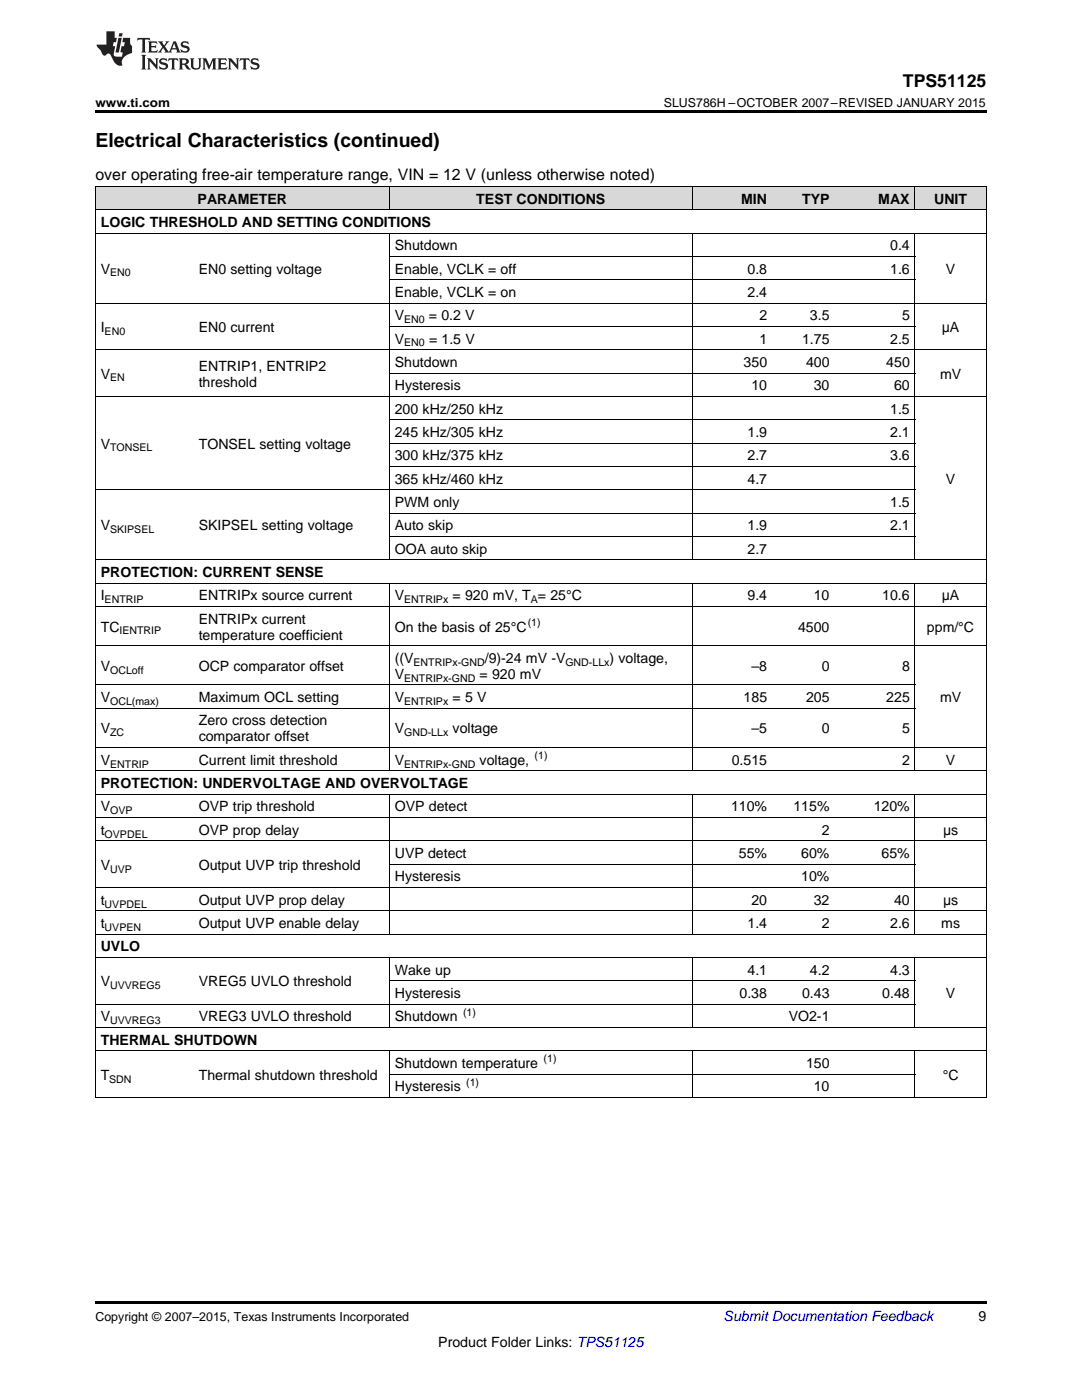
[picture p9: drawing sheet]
<svg xmlns="http://www.w3.org/2000/svg" width="216mm" height="279mm" viewBox="0 0 216 279" stroke-linecap="round" stroke-linejoin="round" font-family="sans-serif">
<defs><g id="words">
<text font-size="3.9" x="19" y="29.3">Electrical Characteristics (continued)</text>
<text font-size="3.5" x="180.2" y="17.3">TPS51125</text>
<text font-size="3.2" x="19" y="36">over operating free-air temperature range, VIN = 12 V (unless otherwise noted)</text>
<g font-size="2.8">
<text x="39.4" y="40.6">PARAMETER</text>
<text x="95" y="40.6">TEST CONDITIONS</text>
<text x="147.9" y="40.6">MIN</text>
<text x="160.1" y="40.6">TYP</text>
<text x="175.3" y="40.6">MAX</text>
<text x="186.4" y="40.6">UNIT</text>
<text x="20.1" y="45.3">LOGIC THRESHOLD AND SETTING CONDITIONS</text>
<text x="78.8" y="50">Shutdown</text>
<text x="177.6" y="50">0.4</text>
<text x="20.1" y="54.6">V</text>
<text x="39.7" y="54.6">EN0 setting voltage</text>
<text x="78.8" y="54.6">Enable, VCLK = off</text>
<text x="78.8" y="59.3">Enable, VCLK = on</text>
<text x="149.2" y="54.6">0.8</text>
<text x="149.2" y="59.3">2.4</text>
<text x="177.6" y="54.6">1.6</text>
<text x="188.7" y="54.6">V</text>
<text x="78.8" y="63.9">V</text>
<text x="85.6" y="63.9">= 0.2 V</text>
<text x="151.5" y="63.9">2</text>
<text x="161.6" y="63.9">3.5</text>
<text x="180" y="63.9">5</text>
<text x="20.1" y="66.3">I</text>
<text x="39.7" y="66.3">EN0 current</text>
<text x="78.8" y="68.6">V</text>
<text x="85.6" y="68.6">= 1.5 V</text>
<text x="151.5" y="68.6">1</text>
<text x="160.1" y="68.6">1.75</text>
<text x="177.6" y="68.6">2.5</text>
<text x="187.9" y="66.3">μA</text>
<text x="20.1" y="75.6">V</text>
<text x="39.7" y="74">ENTRIP1, ENTRIP2</text>
<text x="39.7" y="77.2">threshold</text>
<text x="78.8" y="73.2">Shutdown</text>
<text x="78.8" y="77.9">Hysteresis</text>
<text x="148.4" y="73.2">350</text>
<text x="149.9" y="77.9">10</text>
<text x="160.8" y="73.2">400</text>
<text x="162.4" y="77.9">30</text>
<text x="176.8" y="73.2">450</text>
<text x="178.4" y="77.9">60</text>
<text x="187.6" y="75.6">mV</text>
<text x="78.8" y="82.5">200 kHz/250 kHz</text>
<text x="177.6" y="82.5">1.5</text>
<text x="20.1" y="89.5">V</text>
<text x="39.7" y="89.5">TONSEL setting voltage</text>
<text x="78.8" y="87.2">245 kHz/305 kHz</text>
<text x="149.2" y="87.2">1.9</text>
<text x="177.6" y="87.2">2.1</text>
<text x="78.8" y="91.9">300 kHz/375 kHz</text>
<text x="149.2" y="91.9">2.7</text>
<text x="177.6" y="91.9">3.6</text>
<text x="78.8" y="96.5">365 kHz/460 kHz</text>
<text x="78.8" y="101.2">PWM only</text>
<text x="149.2" y="96.5">4.7</text>
<text x="177.6" y="101.2">1.5</text>
<text x="188.7" y="96.5">V</text>
<text x="20.1" y="105.8">V</text>
<text x="39.7" y="105.8">SKIPSEL setting voltage</text>
<text x="78.8" y="105.8">Auto skip</text>
<text x="149.2" y="105.8">1.9</text>
<text x="177.6" y="105.8">2.1</text>
<text x="78.8" y="110.5">OOA auto skip</text>
<text x="149.2" y="110.5">2.7</text>
<text x="20.1" y="115.1">PROTECTION: CURRENT SENSE</text>
<text x="20.1" y="119.8">I</text>
<text x="39.7" y="119.8">ENTRIPx source current</text>
<text x="78.8" y="119.8">V</text>
<text x="90.3" y="119.8">= 920 mV, T = 25°C</text>
<text x="149.2" y="119.8">9.4</text>
<text x="162.4" y="119.8">10</text>
<text x="176" y="119.8">10.6</text>
<text x="187.9" y="119.8">μA</text>
<text x="39.7" y="124.5">ENTRIPx current</text>
<text x="20.1" y="126">TC</text>
<text x="39.7" y="127.6">temperature coefficient</text>
<text x="78.8" y="126">On the basis of 25°C</text>
<text x="159.2" y="126">4500</text>
<text x="185" y="126">ppm/°C</text>
<text x="20.1" y="133.9">V</text>
<text x="39.7" y="133.9">OCP comparator offset</text>
<text x="78.8" y="132.3">((V</text>
<text x="78.8" y="135.5">V</text>
<text x="95.7" y="135.5">= 920 mV</text>
<text x="96.7" y="132.3">/9)-24 mV -V</text>
<text x="121.6" y="132.3">) voltage,</text>
<text x="149.9" y="133.9">–8</text>
<text x="164" y="133.9">0</text>
<text x="180" y="133.9">8</text>
<text x="20.1" y="140.1">V</text>
<text x="39.7" y="140.1">Maximum OCL setting</text>
<text x="78.8" y="140.1">V</text>
<text x="90.3" y="140.1">= 5 V</text>
<text x="148.4" y="140.1">185</text>
<text x="160.8" y="140.1">205</text>
<text x="176.8" y="140.1">225</text>
<text x="187.6" y="140.1">mV</text>
<text x="20.1" y="146.4">V</text>
<text x="39.7" y="144.8">Zero cross detection</text>
<text x="39.7" y="148">comparator offset</text>
<text x="78.8" y="146.4">V</text>
<text x="90.3" y="146.4">voltage</text>
<text x="149.9" y="146.4">–5</text>
<text x="164" y="146.4">0</text>
<text x="180" y="146.4">5</text>
<text x="20.1" y="152.6">V</text>
<text x="39.7" y="152.6">Current limit threshold</text>
<text x="78.8" y="152.6">V</text>
<text x="95.7" y="152.6">voltage,</text>
<text x="146" y="152.6">0.515</text>
<text x="180" y="152.6">2</text>
<text x="188.7" y="152.6">V</text>
<text x="20.1" y="157.3">PROTECTION: UNDERVOLTAGE AND OVERVOLTAGE</text>
<text x="20.1" y="161.9">V</text>
<text x="39.7" y="161.9">OVP trip threshold</text>
<text x="78.8" y="161.9">OVP detect</text>
<text x="145.9" y="161.9">110%</text>
<text x="158.3" y="161.9">115%</text>
<text x="174.3" y="161.9">120%</text>
<text x="20.1" y="166.6">t</text>
<text x="39.7" y="166.6">OVP prop delay</text>
<text x="164" y="166.6">2</text>
<text x="188.2" y="166.6">μs</text>
<text x="20.1" y="173.6">V</text>
<text x="39.7" y="173.6">Output UVP trip threshold</text>
<text x="78.8" y="171.2">UVP detect</text>
<text x="147.4" y="171.2">55%</text>
<text x="159.9" y="171.2">60%</text>
<text x="175.9" y="171.2">65%</text>
<text x="78.8" y="175.9">Hysteresis</text>
<text x="159.9" y="175.9">10%</text>
<text x="20.1" y="180.6">t</text>
<text x="20.1" y="185.2">t</text>
<text x="39.7" y="180.6">Output UVP prop delay</text>
<text x="39.7" y="185.2">Output UVP enable delay</text>
<text x="149.2" y="185.2">1.4</text>
<text x="149.9" y="180.6">20</text>
<text x="162.4" y="180.6">32</text>
<text x="164" y="185.2">2</text>
<text x="177.6" y="185.2">2.6</text>
<text x="178.4" y="180.6">40</text>
<text x="187.8" y="185.2">ms</text>
<text x="188.2" y="180.6">μs</text>
<text x="20.1" y="189.9">UVLO</text>
<text x="20.1" y="196.8">V</text>
<text x="39.7" y="196.8">VREG5 UVLO threshold</text>
<text x="78.8" y="194.5">Wake up</text>
<text x="149.2" y="194.5">4.1</text>
<text x="161.6" y="194.5">4.2</text>
<text x="177.6" y="194.5">4.3</text>
<text x="20.1" y="203.8">V</text>
<text x="39.7" y="203.8">VREG3 UVLO threshold</text>
<text x="78.8" y="199.2">Hysteresis</text>
<text x="78.8" y="203.8">Shutdown</text>
<text x="147.6" y="199.2">0.38</text>
<text x="157.4" y="203.8">VO2-1</text>
<text x="160.1" y="199.2">0.43</text>
<text x="176" y="199.2">0.48</text>
<text x="188.7" y="199.2">V</text>
<text x="20.1" y="208.5">THERMAL SHUTDOWN</text>
<text x="20.1" y="215.5">T</text>
<text x="39.7" y="215.5">Thermal shutdown threshold</text>
<text x="78.8" y="213.1">Shutdown temperature</text>
<text x="160.8" y="213.1">150</text>
<text x="188.1" y="215.5">°C</text>
<text x="78.8" y="217.8">Hysteresis</text>
<text x="162.4" y="217.8">10</text>
<text x="195.3" y="263.6">9</text>
<text x="87.5" y="268.9">Product Folder Links: TPS51125</text>
</g>
<text font-size="2.8" fill="#0000c8" x="144.4" y="263.6">Submit Documentation Feedback</text>
<g font-size="2.5">
<text x="19" y="21.4">www.ti.com</text>
<text x="132.5" y="21.4">SLUS786H –OCTOBER 2007–REVISED JANUARY 2015</text>
<text x="19" y="263.6">Copyright © 2007–2015, Texas Instruments Incorporated</text>
</g>
<g font-size="2.1">
<text x="22" y="55.2">EN0</text>
<text x="80.6" y="64.5">EN0</text>
<text x="20.9" y="66.8">EN0</text>
<text x="80.6" y="69.1">EN0</text>
<text x="22" y="76.1">EN</text>
<text x="22" y="90.1">TONSEL</text>
<text x="22" y="106.4">SKIPSEL</text>
<text x="20.9" y="120.4">ENTRIP</text>
<text x="80.6" y="120.4">ENTRIPx</text>
<text x="105.3" y="124.9">(1)</text>
<text x="105.9" y="120.4">A</text>
<text x="23.8" y="126.6">IENTRIP</text>
<text x="22" y="134.4">OCLoff</text>
<text x="80.6" y="136">ENTRIPx-GND</text>
<text x="82.5" y="132.9">ENTRIPx-GND</text>
<text x="112.8" y="132.9">GND-LLx</text>
<text x="22" y="140.7">OCL(max)</text>
<text x="80.6" y="140.7">ENTRIPx</text>
<text x="22" y="146.9">ZC</text>
<text x="80.6" y="146.9">GND-LLx</text>
<text x="22" y="153.2">ENTRIP</text>
<text x="80.6" y="153.2">ENTRIPx-GND</text>
<text x="106.7" y="151.5">(1)</text>
<text x="20.9" y="167.1">OVPDEL</text>
<text x="22" y="162.5">OVP</text>
<text x="22" y="174.1">UVP</text>
<text x="20.9" y="181.1">UVPDEL</text>
<text x="20.9" y="185.8">UVPEN</text>
<text x="22" y="197.4">UVVREG5</text>
<text x="92.4" y="202.7">(1)</text>
<text x="22" y="204.4">UVVREG3</text>
<text x="108.5" y="212">(1)</text>
<text x="21.8" y="216">SDN</text>
<text x="93" y="216.7">(1)</text>
</g>
</g></defs>
<g fill="#d8d8d8">
<path d="M19 37.3h19.6v4.6h-19.6z"/>
<path d="M38.6 37.3h39.1v4.6h-39.1z"/>
<path d="M77.7 37.3h60.4v4.6h-60.4z"/>
<path d="M138.1 37.3h16.1v4.6h-16.1z"/>
<path d="M154.2 37.3h12.4v4.6h-12.4z"/>
<path d="M166.6 37.3h16v4.6h-16z"/>
<path d="M182.6 37.3h14.2v4.6h-14.2z"/>
</g>
<path d="M19 22h177.8v.5h-177.8zM19 259.7h177.8v.5h-177.8z" fill="#000"/>
<g fill="none" stroke="#000" stroke-width=".2">
<path d="M19 37.2h177.8v181.9M19.1 37.2v181.9M77.7 37.2v4.7M138.1 37.2v4.7M182.5 37.2v4.7M19 46.5h177.8M19 41.9h177.8M77.7 46.6v65.2M77.7 55.8h104.9M77.7 51.2h104.9M138.1 46.6v65.2M182.5 46.6v65.2"/>
<path d="M19 79.1h177.8M19 69.8h177.8M19 60.5h177.8M77.7 74.5h104.9M77.7 65.1h104.9M19 97.7h163.6M77.7 93.1h104.9M77.7 88.4h104.9M77.7 83.8h104.9M19 116.4h177.8M19 111.7h177.8M77.7 116.4v37.5"/>
<path d="M77.7 107.1h104.9M77.7 102.4h104.9M138.1 116.4v37.5M182.5 116.4v37.5M19 136.7h163.6M19 128.9h177.8M19 121h177.8M19 158.5h177.8M19 153.8h177.8M19 149.2h177.8M19 141.3h163.6M77.7 158.5v28"/>
<path d="M138.1 158.5v28M182.5 158.5v28M19 177.1h177.8M19 167.8h177.8M19 163.1h177.8M77.7 172.5h104.9M19 191.1h177.8M19 186.4h177.8M19 181.8h177.8M77.7 191.1v14M77.7 195.7h104.9M138.1 191.1v14"/>
<path d="M182.5 191.1v14M19 219h177.8M19 209.7h177.8M19 205.1h177.8M19 200.4h163.6M77.7 209.8v9.3M77.7 214.4h104.9M138.1 209.8v9.3M182.5 209.8v9.3"/>
</g>
<g fill="#231f20">
<path d="M27.5 7.6l-.1 .5 .4-.2h.6v.1v2.1l-.2 .4h1l-.3-.4v-2.1l.1-.1h.5l.5 .2-.2-.5zM29.5 8.3l.2 .3v1.5l-.2 .4h1.8l.2-.6a1.04 1.04 0 0 1-1.3 .2v-.7h.6l.3 .2v-.6l-.3 .2h-.6v-.6l.8-.1 .4 .3-.2-.5zM31.5 8.3l.9 1.1-.9 1.1h.8l-.2-.2 .5-.7 .4 .7-.2 .2h1.5l-.1-.2 .1-.4h.9l.1 .4-.2 .2h1l-.3-.3-.7-1.9h-.5l-.9 2-.8-1 .9-1h-.8l.1 .3-.3 .5-.4-.6 .2-.2zM34.7 8.6l.4 1h-.7zM36.3 8.4a.63 .63 0 0 0-.2 .7 .63 .63 0 0 0 .6 .4l.6 .2 .1 .2a.75 .75 0 0 1-.7 .4 .75 .75 0 0 1-.6-.5l.1 .7 .1-.1a1.11 1.11 0 0 0 1.5-.6 1.13 1.13 0 0 0-1.2-.8l-.1-.4a1.04 1.04 0 0 1 1.2 .2l-.2-.5-.1 .1-.5-.2zM28.2 10.9l.2 .4v2.2l-.2 .4h1l-.3-.4v-2.2l.3-.4zM29.3 11.6l.3 .4v1.5l-.3 .4h.8l-.2-.4v-1.3l1.5 1.7v-1.9l.2-.4h-.7l.2 .4v.9l-1.1-1.3zM32 11.8a.62 .62 0 0 0-.2 .7 .62 .62 0 0 0 .6 .4l.6 .1 .1 .3a.76 .76 0 0 1-.7 .3 .76 .76 0 0 1-.6-.4l.1 .7 .1-.1a1.11 1.11 0 0 0 1.5-.6 1.13 1.13 0 0 0-1.2-.8l-.1-.4a1.04 1.04 0 0 1 1.2 .2l-.2-.6-.1 .1-.5-.1zM33.7 11.6l-.2 .6a.61 .61 0 0 1 .8-.3v1.6l-.2 .4h.9l-.2-.4v-1.6a.63 .63 0 0 1 .8 .3l-.2-.6zM35.6 11.6l.3 .4v1.5l-.3 .4h1l-.2-.2v-.8l.5 .2a.76 .76 0 0 0 1.2 .7l-1-1a.58 .58 0 0 0 .6-.5 .58 .58 0 0 0-.5-.6zM36.4 11.9h.1a.45 .45 0 0 1 .5 .1 .45 .45 0 0 1 .1 .5l-.7 .2zM37.9 11.6l.2 .2a2.17 2.17 0 0 0 .3 1.9 .99 .99 0 0 0 1.6-.6v-1.1l.2-.4h-.7l.2 .2a1.92 1.92 0 0 1-.2 1.8 .6 .6 0 0 1-.9-.5v-1.1l.2-.4zM40.4 11.6l.2 .4v1.5l-.2 .4h.7l-.2-.4v-1.4l.8 1.8 .8-1.8v1.4l-.2 .4h.9l-.2-.4v-1.5l.2-.4h-.8l-.6 1.5-.6-1.5zM43.4 11.6l.2 .4v1.5l-.2 .4h1.8l.2-.6a1.04 1.04 0 0 1-1.3 .1v-.6h.5l.4 .2v-.6l-.4 .2h-.5v-.7h.8l.3 .3-.1-.6zM45.5 11.6l.2 .4v1.5l-.2 .4h.7l-.2-.4v-1.3l1.5 1.7v-1.9l.2-.4h-.7l.2 .4v.9l-1.1-1.3zM47.9 11.6l-.1 .6a.61 .61 0 0 1 .8-.3v1.6l-.3 .4h1l-.3-.4 .1-1.6a.63 .63 0 0 1 .7 .3l-.1-.6zM50.2 11.8a.62 .62 0 0 0-.2 .7 .62 .62 0 0 0 .6 .4l.6 .1 .2 .3a.76 .76 0 0 1-.8 .3 .76 .76 0 0 1-.6-.4l.1 .7 .2-.1a1.11 1.11 0 0 0 1.5-.6 1.13 1.13 0 0 0-1.3-.8l-.1-.4a1.04 1.04 0 0 1 1.2 .2l-.1-.6-.2 .1-.5-.1z"/>
<path d="M21.2 6.3v2.6h-1.9l.1 .4 .7 .9a.91 .91 0 0 0 1 .8 .56 .56 0 0 1 .5-.3 .56 .56 0 0 1 .5 .3l.4 .8a1.53 1.53 0 0 0 1.9 1.2 1.54 1.54 0 0 1 1-2.1l.9-.3v-1.4a1.52 1.52 0 0 1-.3-1.6h-1.4l-.2 .8h.5l-.2 .8h-.4l-.2 1v.2l.4 .1-.2 .8a1.93 1.93 0 0 1-1.6-.3l.3-1.8h-.5l.2-.8h.4l.2-.8h-.4v-1.3zM23.6 7.6l-.6 2.9h.7l.6-2.9zM23.8 6.6l-.1 .7h.6l.2-.7z"/>
</g>
<use href="#words"/>
</svg>
